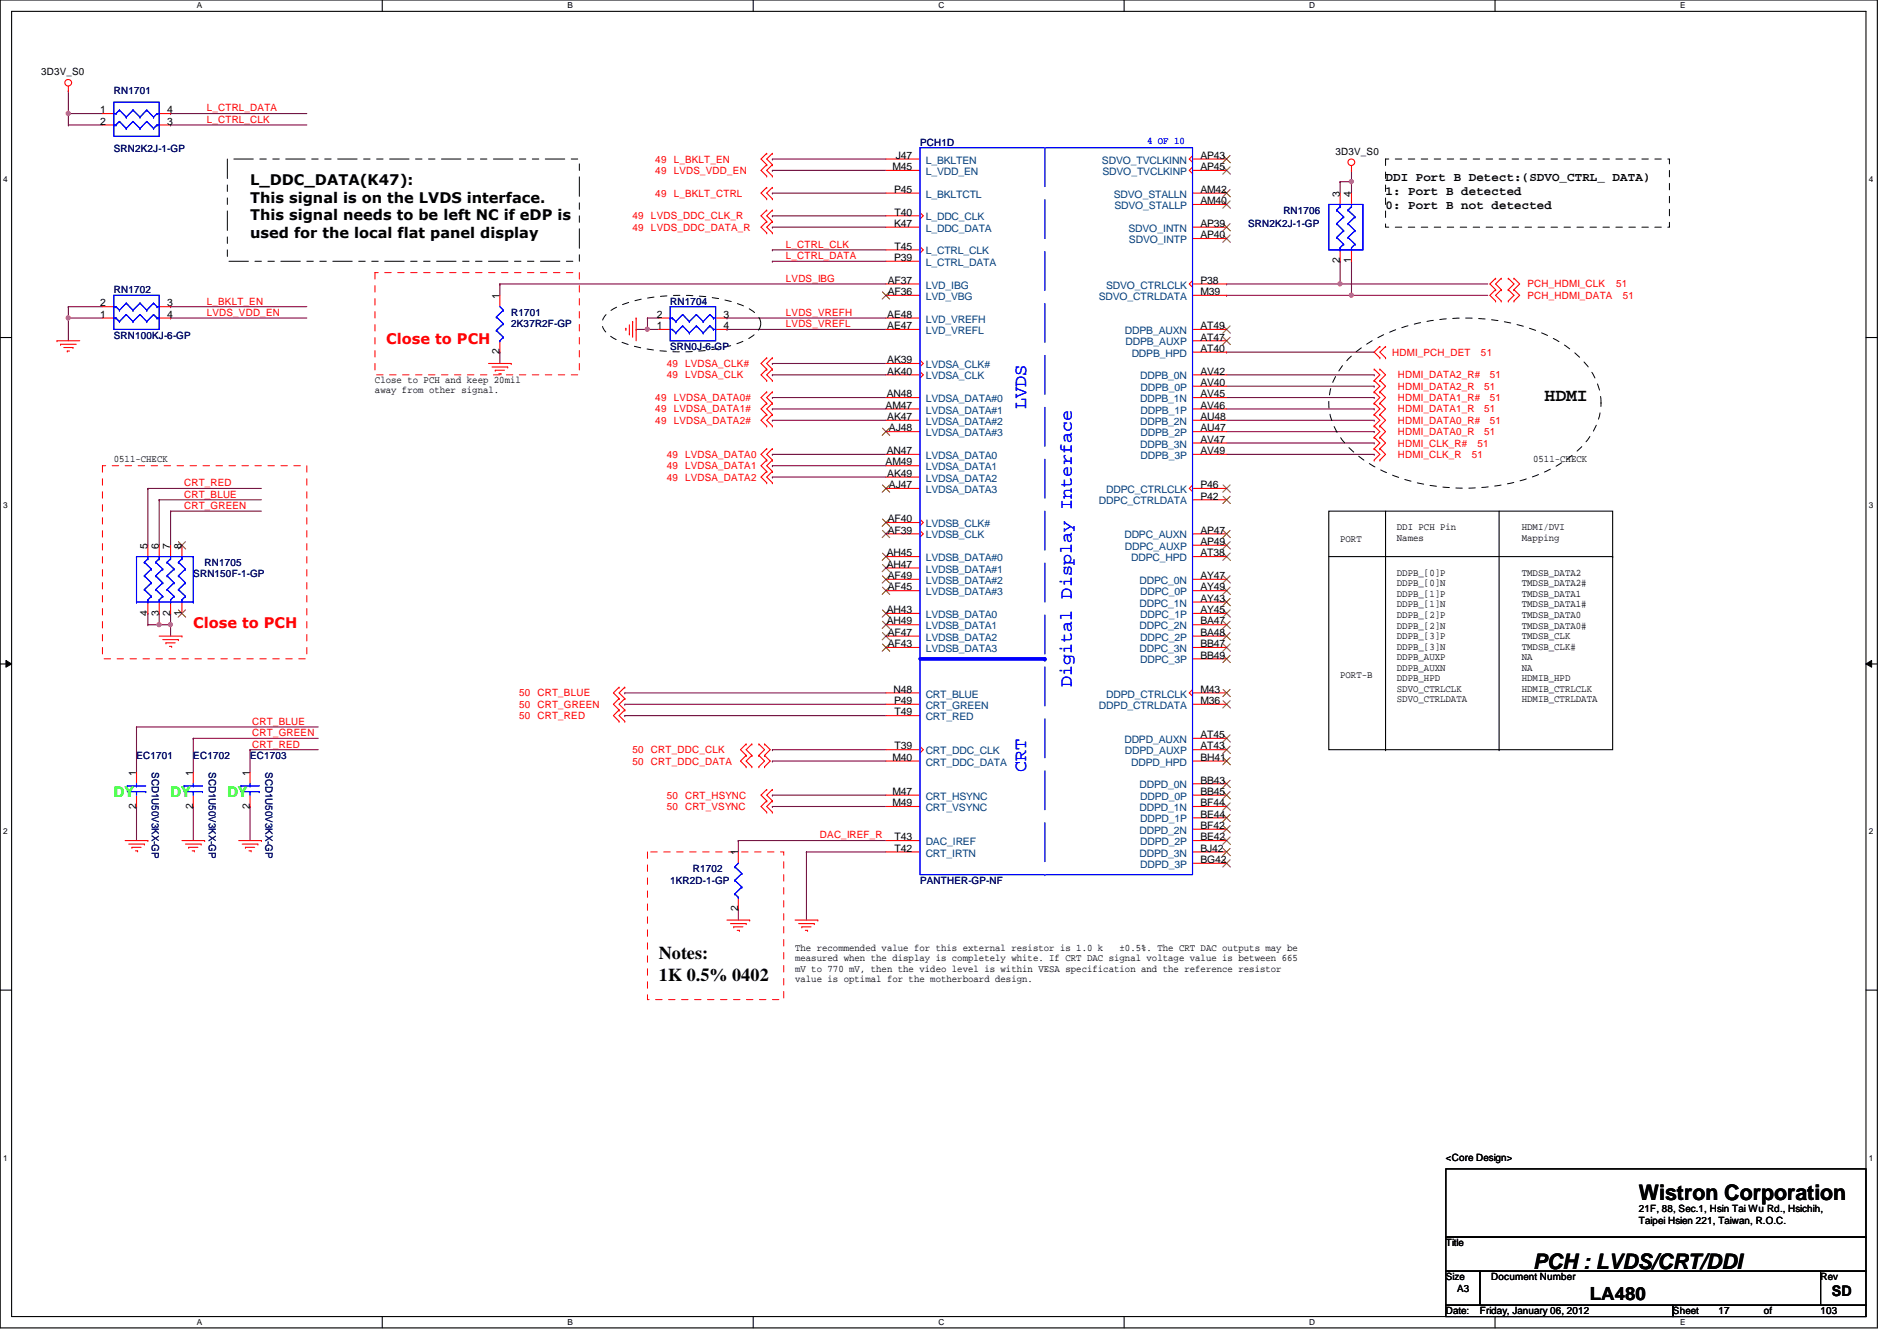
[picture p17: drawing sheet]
<svg xmlns="http://www.w3.org/2000/svg" width="297mm" height="210mm" viewBox="0 0 297 210" stroke-linecap="round" stroke-linejoin="round" font-family="sans-serif">
<defs><g id="words">
<g font-size="3.3">
<text x="256.6" y="187.9">Wistron Corporation</text>
<text x="240.1" y="198.6">PCH : LVDS/CRT/DDI</text>
</g>
<g font-size="2.8" fill="#00f">
<text x="160.7" y="64" transform="rotate(-90 160.7 64)">LVDS</text>
<text x="167.8" y="107.6" transform="rotate(-90 167.8 107.6)">Digital Display Interface</text>
<text x="160.7" y="120.9" transform="rotate(-90 160.7 120.9)">CRT</text>
</g>
<g font-size="2.8">
<text x="241.8" y="62.8">HDMI</text>
<text x="103.2" y="150.2">Notes:</text>
<text x="103.2" y="153.5">1K 0.5% 0402</text>
<text x="249" y="203.5">LA480</text>
</g>
<g font-size="2.3">
<text x="39.2" y="29">L_DDC_DATA(K47):</text>
<text x="39.2" y="31.7">This signal is on the LVDS interface.</text>
<text x="39.2" y="34.5">This signal needs to be left NC if eDP is</text>
<text x="39.2" y="37.2">used for the local flat panel display</text>
<text x="286.8" y="202.9">SD</text>
</g>
<g font-size="2.3" fill="#f00">
<text x="60.5" y="53.8">Close to PCH</text>
<text x="30.3" y="98.3">Close to PCH</text>
</g>
<g font-size="2.3" fill="#0f0">
<text x="17.8" y="124.8">DY</text>
<text x="26.7" y="124.8">DY</text>
<text x="35.6" y="124.8">DY</text>
</g>
<g font-size="1.9">
<text x="217" y="28.3">DDI Port B Detect:(SDVO_CTRL_ DATA)</text>
<text x="217" y="30.5">1: Port B detected</text>
<text x="217" y="32.7">0: Port B not detected</text>
</g>
<g font-size="1.6">
<text x="6.4" y="11.8">3D3V_S0</text>
<text x="15.7" y="17.7">1</text>
<text x="26.2" y="17.7">4</text>
<text x="15.7" y="19.5">2</text>
<text x="26.2" y="19.5">3</text>
<text x="139.7" y="26.6">M45</text>
<text x="140.2" y="24.8">J47</text>
<text x="188" y="26.6">AP45</text>
<text x="188" y="24.8">AP43</text>
<text x="209.1" y="24.2">3D3V_S0</text>
<text x="140" y="30.2">P45</text>
<text x="140" y="35.5">K47</text>
<text x="140.1" y="33.7">T40</text>
<text x="188" y="32">AM40</text>
<text x="188" y="30.2">AM42</text>
<text x="188" y="35.5">AP39</text>
<text x="209.8" y="30.8" transform="rotate(-90 209.8 30.8)">3</text>
<text x="211.6" y="30.8" transform="rotate(-90 211.6 30.8)">4</text>
<text x="140" y="40.9">P39</text>
<text x="140.1" y="39.1">T45</text>
<text x="188" y="37.3">AP40</text>
<text x="209.8" y="41.2" transform="rotate(-90 209.8 41.2)">2</text>
<text x="211.6" y="41.2" transform="rotate(-90 211.6 41.2)">1</text>
<text x="15.7" y="48">2</text>
<text x="26.2" y="48">3</text>
<text x="78.2" y="46.8" transform="rotate(-90 78.2 46.8)">1</text>
<text x="139" y="44.4">AF37</text>
<text x="139" y="46.2">AF36</text>
<text x="188" y="44.4">P38</text>
<text x="188" y="46.2">M39</text>
<text x="15.7" y="49.7">1</text>
<text x="26.2" y="49.7">4</text>
<text x="102.8" y="51.5">1</text>
<text x="102.8" y="49.7">2</text>
<text x="113.3" y="49.7">3</text>
<text x="113.3" y="51.5">4</text>
<text x="138.9" y="49.7">AE48</text>
<text x="138.9" y="51.5">AE47</text>
<text x="188" y="51.5">AT49</text>
<text x="188" y="53.3">AT47</text>
<text x="58.7" y="59.9">Close to PCH and keep 20mil</text>
<text x="78.2" y="55.5" transform="rotate(-90 78.2 55.5)">2</text>
<text x="138.9" y="56.9">AK39</text>
<text x="138.9" y="58.6">AK40</text>
<text x="188" y="58.6">AV42</text>
<text x="188" y="55.1">AT40</text>
<text x="58.7" y="61.6">away from other signal.</text>
<text x="138.7" y="64">AM47</text>
<text x="138.9" y="62.2">AN48</text>
<text x="138.9" y="65.7">AK47</text>
<text x="188" y="62.2">AV45</text>
<text x="188" y="65.7">AU48</text>
<text x="188" y="60.4">AV40</text>
<text x="188" y="64">AV46</text>
<text x="138.9" y="71.1">AN47</text>
<text x="139.2" y="67.5">AJ48</text>
<text x="188" y="69.3">AV47</text>
<text x="188" y="67.5">AU47</text>
<text x="188" y="71.1">AV49</text>
<text x="17.8" y="72.3">0511-CHECK</text>
<text x="138.7" y="72.9">AM49</text>
<text x="138.9" y="74.6">AK49</text>
<text x="139.2" y="76.4">AJ47</text>
<text x="188" y="76.4">P46</text>
<text x="240.1" y="72.3">0511-CHECK</text>
<text x="139" y="81.7">AF40</text>
<text x="139" y="83.5">AF39</text>
<text x="188" y="78.2">P42</text>
<text x="188" y="83.5">AP47</text>
<text x="218.7" y="83">DDI PCH Pin</text>
<text x="238.3" y="83">HDMI/DVI</text>
<text x="23.1" y="85.9" transform="rotate(-90 23.1 85.9)">5</text>
<text x="24.9" y="85.9" transform="rotate(-90 24.9 85.9)">6</text>
<text x="26.7" y="85.9" transform="rotate(-90 26.7 85.9)">7</text>
<text x="28.4" y="85.9" transform="rotate(-90 28.4 85.9)">8</text>
<text x="138.9" y="87.1">AH45</text>
<text x="138.9" y="88.9">AH47</text>
<text x="188" y="85.3">AP49</text>
<text x="188" y="87.1">AT38</text>
<text x="209.8" y="84.8">PORT</text>
<text x="218.7" y="84.7">Names</text>
<text x="238.3" y="84.7">Mapping</text>
<text x="138.9" y="96">AH43</text>
<text x="139" y="90.6">AF49</text>
<text x="139" y="92.4">AF45</text>
<text x="188" y="90.6">AY47</text>
<text x="188" y="94.2">AY43</text>
<text x="188" y="96">AY45</text>
<text x="188" y="92.4">AY49</text>
<text x="218.7" y="90.1">DDPB_[0]P</text>
<text x="218.7" y="91.8">DDPB_[0]N</text>
<text x="218.7" y="93.4">DDPB_[1]P</text>
<text x="218.7" y="95.1">DDPB_[1]N</text>
<text x="238.3" y="90.1">TMDSB_DATA2</text>
<text x="238.3" y="91.8">TMDSB_DATA2#</text>
<text x="238.3" y="93.4">TMDSB_DATA1</text>
<text x="238.3" y="95.1">TMDSB_DATA1#</text>
<text x="23.1" y="96.4" transform="rotate(-90 23.1 96.4)">4</text>
<text x="24.9" y="96.4" transform="rotate(-90 24.9 96.4)">3</text>
<text x="26.7" y="96.4" transform="rotate(-90 26.7 96.4)">2</text>
<text x="28.4" y="96.4" transform="rotate(-90 28.4 96.4)">1</text>
<text x="138.9" y="97.7">AH49</text>
<text x="139" y="99.5">AF47</text>
<text x="139" y="101.3">AF43</text>
<text x="188" y="97.7">BA47</text>
<text x="188" y="101.3">BB47</text>
<text x="188" y="99.5">BA48</text>
<text x="218.7" y="96.7">DDPB_[2]P</text>
<text x="218.7" y="98.4">DDPB_[2]N</text>
<text x="218.7" y="100">DDPB_[3]P</text>
<text x="218.7" y="101.7">DDPB_[3]N</text>
<text x="238.3" y="96.7">TMDSB_DATA0</text>
<text x="238.3" y="98.4">TMDSB_DATA0#</text>
<text x="238.3" y="100">TMDSB_CLK</text>
<text x="238.3" y="101.7">TMDSB_CLK#</text>
<text x="188" y="103.1">BB49</text>
<text x="209.8" y="106.1">PORT-B</text>
<text x="218.7" y="103.3">DDPB_AUXP</text>
<text x="218.7" y="105">DDPB_AUXN</text>
<text x="218.7" y="106.6">DDPB_HPD</text>
<text x="238.3" y="103.3">NA</text>
<text x="238.3" y="105">NA</text>
<text x="238.3" y="106.6">HDMIB_HPD</text>
<text x="139.9" y="108.4">N48</text>
<text x="140" y="110.2">P49</text>
<text x="140.1" y="112">T49</text>
<text x="188" y="108.4">M43</text>
<text x="188" y="110.2">M36</text>
<text x="218.7" y="108.3">SDVO_CTRLCLK</text>
<text x="218.7" y="109.9">SDVO_CTRLDATA</text>
<text x="238.3" y="108.3">HDMIB_CTRLCLK</text>
<text x="238.3" y="109.9">HDMIB_CTRLDATA</text>
<text x="139.7" y="119.1">M40</text>
<text x="140.1" y="117.3">T39</text>
<text x="188" y="115.5">AT45</text>
<text x="188" y="117.3">AT43</text>
<text x="188" y="119.1">BH41</text>
<text x="21.3" y="121.5" transform="rotate(-90 21.3 121.5)">1</text>
<text x="30.2" y="121.5" transform="rotate(-90 30.2 121.5)">1</text>
<text x="39.1" y="121.5" transform="rotate(-90 39.1 121.5)">1</text>
<text x="139.7" y="124.4">M47</text>
<text x="188" y="122.6">BB43</text>
<text x="188" y="124.4">BB45</text>
<text x="21.3" y="126.6" transform="rotate(-90 21.3 126.6)">2</text>
<text x="30.2" y="126.6" transform="rotate(-90 30.2 126.6)">2</text>
<text x="39.1" y="126.6" transform="rotate(-90 39.1 126.6)">2</text>
<text x="139.7" y="126.2">M49</text>
<text x="140.1" y="131.5">T43</text>
<text x="188" y="129.8">BF42</text>
<text x="188" y="126.2">BF44</text>
<text x="188" y="131.5">BE42</text>
<text x="188" y="128">BE44</text>
<text x="115.6" y="133.9" transform="rotate(-90 115.6 133.9)">1</text>
<text x="140.1" y="133.3">T42</text>
<text x="188" y="133.3">BJ42</text>
<text x="188" y="135.1">BG42</text>
<text x="115.6" y="142.6" transform="rotate(-90 115.6 142.6)">2</text>
<text x="124.5" y="148.8">The recommended value for this external resistor is 1.0 k</text>
<text x="175.3" y="148.8">±0.5%. The CRT DAC outputs may be</text>
<text x="124.5" y="150.5">measured when the display is completely white. If CRT DAC signal voltage value is between 665</text>
<text x="124.5" y="152.1">mV to 770 mV, then the video level is within VESA specification and the reference resistor</text>
<text x="124.5" y="153.8">value is optimal for the motherboard design.</text>
<text x="226.4" y="181.7">&lt;Core Design&gt;</text>
<text x="256.6" y="189.7">21F, 88, Sec.1, Hsin Tai Wu Rd., Hsichih,</text>
<text x="256.6" y="191.6">Taipei Hsien 221, Taiwan, R.O.C.</text>
<text x="226.4" y="195.1">Title</text>
<text x="226.4" y="200.4">Size</text>
<text x="228.2" y="202.2">A3</text>
<text x="233.5" y="200.4">Document Number</text>
<text x="285.1" y="200.4">Rev</text>
<text x="226.4" y="205.7">Date:</text>
<text x="231.7" y="205.7">Friday, January 06, 2012</text>
<text x="262" y="205.7">Sheet</text>
<text x="269.1" y="205.7">17</text>
<text x="276.2" y="205.7">of</text>
<text x="285.1" y="205.7">103</text>
</g>
<g font-size="1.6" fill="#000080">
<text x="17.8" y="14.8">RN1701</text>
<text x="17.8" y="23.8">SRN2K2J-1-GP</text>
<text x="144.1" y="22.8">PCH1D</text>
<text x="195.4" y="35.6">SRN2K2J-1-GP</text>
<text x="201" y="33.4">RN1706</text>
<text x="17.8" y="45.9">RN1702</text>
<text x="104.9" y="47.7">RN1704</text>
<text x="17.8" y="53">SRN100KJ-6-GP</text>
<text x="80" y="49.4">R1701</text>
<text x="80" y="51.2">2K37R2F-GP</text>
<text x="104.9" y="54.8">SRN0J-6-GP</text>
<text x="32" y="88.6">RN1705</text>
<text x="30.3" y="90.3">SRN150F-1-GP</text>
<text x="21.4" y="118.8">EC1701</text>
<text x="30.3" y="118.8">EC1702</text>
<text x="39.2" y="118.8">EC1703</text>
<text x="23.8" y="120.9" transform="rotate(90 23.8 120.9)">SCD1U50V3KX-GP</text>
<text x="32.7" y="120.9" transform="rotate(90 32.7 120.9)">SCD1U50V3KX-GP</text>
<text x="41.6" y="120.9" transform="rotate(90 41.6 120.9)">SCD1U50V3KX-GP</text>
<text x="108.5" y="136.6">R1702</text>
<text x="104.9" y="138.3">1KR2D-1-GP</text>
<text x="144.1" y="138.3">PANTHER-GP-NF</text>
</g>
<g font-size="1.6" fill="#f00">
<text x="32.4" y="17.4">L_CTRL_DATA</text>
<text x="32.4" y="19.2">L_CTRL_CLK</text>
<text x="102.6" y="25.4">49</text>
<text x="102.6" y="27.2">49</text>
<text x="105.5" y="25.4">L_BKLT_EN</text>
<text x="105.5" y="27.2">LVDS_VDD_EN</text>
<text x="99.1" y="34.3">49</text>
<text x="101.9" y="34.3">LVDS_DDC_CLK_R</text>
<text x="102.6" y="30.8">49</text>
<text x="105.5" y="30.8">L_BKLT_CTRL</text>
<text x="99.1" y="36.1">49</text>
<text x="101.9" y="36.1">LVDS_DDC_DATA_R</text>
<text x="123.1" y="40.6">L_CTRL_DATA</text>
<text x="123.1" y="38.8">L_CTRL_CLK</text>
<text x="32.4" y="47.7">L_BKLT_EN</text>
<text x="123.1" y="44.1">LVDS_IBG</text>
<text x="239.2" y="45">PCH_HDMI_CLK</text>
<text x="239.2" y="46.8">PCH_HDMI_DATA</text>
<text x="253.1" y="45">51</text>
<text x="254.1" y="46.8">51</text>
<text x="32.4" y="49.4">LVDS_VDD_EN</text>
<text x="123.1" y="49.4">LVDS_VREFH</text>
<text x="123.1" y="51.2">LVDS_VREFL</text>
<text x="104.4" y="57.4">49</text>
<text x="104.4" y="59.2">49</text>
<text x="107.3" y="57.4">LVDSA_CLK#</text>
<text x="107.3" y="59.2">LVDSA_CLK</text>
<text x="218" y="55.7">HDMI_PCH_DET</text>
<text x="218.9" y="59.2">HDMI_DATA2_R#</text>
<text x="231.9" y="55.7">51</text>
<text x="233.3" y="59.2">51</text>
<text x="102.6" y="62.8">49</text>
<text x="102.6" y="64.6">49</text>
<text x="105.5" y="62.8">LVDSA_DATA0#</text>
<text x="105.5" y="64.6">LVDSA_DATA1#</text>
<text x="218.9" y="61">HDMI_DATA2_R</text>
<text x="218.9" y="62.8">HDMI_DATA1_R#</text>
<text x="218.9" y="64.6">HDMI_DATA1_R</text>
<text x="232.4" y="61">51</text>
<text x="232.4" y="64.6">51</text>
<text x="233.3" y="62.8">51</text>
<text x="102.6" y="66.3">49</text>
<text x="104.4" y="71.7">49</text>
<text x="105.5" y="66.3">LVDSA_DATA2#</text>
<text x="107.3" y="71.7">LVDSA_DATA0</text>
<text x="218.9" y="66.3">HDMI_DATA0_R#</text>
<text x="218.9" y="68.1">HDMI_DATA0_R</text>
<text x="218.9" y="69.9">HDMI_CLK_R#</text>
<text x="218.9" y="71.7">HDMI_CLK_R</text>
<text x="230.5" y="71.7">51</text>
<text x="231.3" y="69.9">51</text>
<text x="232.4" y="68.1">51</text>
<text x="233.3" y="66.3">51</text>
<text x="28.8" y="77.9">CRT_BLUE</text>
<text x="28.8" y="76.1">CRT_RED</text>
<text x="104.4" y="73.4">49</text>
<text x="104.4" y="75.2">49</text>
<text x="107.3" y="73.4">LVDSA_DATA1</text>
<text x="107.3" y="75.2">LVDSA_DATA2</text>
<text x="28.8" y="79.7">CRT_GREEN</text>
<text x="39.5" y="113.5">CRT_BLUE</text>
<text x="81.3" y="109">50</text>
<text x="81.3" y="110.8">50</text>
<text x="81.3" y="112.6">50</text>
<text x="84.2" y="109">CRT_BLUE</text>
<text x="84.2" y="110.8">CRT_GREEN</text>
<text x="84.2" y="112.6">CRT_RED</text>
<text x="39.5" y="117">CRT_RED</text>
<text x="39.5" y="115.2">CRT_GREEN</text>
<text x="99.1" y="117.9">50</text>
<text x="99.1" y="119.7">50</text>
<text x="101.9" y="117.9">CRT_DDC_CLK</text>
<text x="101.9" y="119.7">CRT_DDC_DATA</text>
<text x="104.4" y="125">50</text>
<text x="107.3" y="125">CRT_HSYNC</text>
<text x="104.4" y="126.8">50</text>
<text x="107.3" y="126.8">CRT_VSYNC</text>
<text x="128.4" y="131.2">DAC_IREF_R</text>
</g>
<text font-size="1.6" fill="#00f" x="179.6" y="22.6">4 OF 10</text>
<g font-size="1.6" fill="#004080">
<text x="144.9" y="25.6">L_BKLTEN</text>
<text x="144.9" y="27.4">L_VDD_EN</text>
<text x="172.5" y="25.6">SDVO_TVCLKINN</text>
<text x="172.6" y="27.4">SDVO_TVCLKINP</text>
<text x="144.9" y="30.9">L_BKLTCTL</text>
<text x="144.9" y="34.5">L_DDC_CLK</text>
<text x="174.4" y="30.9">SDVO_STALLN</text>
<text x="174.5" y="32.7">SDVO_STALLP</text>
<text x="144.9" y="39.8">L_CTRL_CLK</text>
<text x="144.9" y="41.6">L_CTRL_DATA</text>
<text x="144.9" y="36.3">L_DDC_DATA</text>
<text x="176.7" y="36.3">SDVO_INTN</text>
<text x="176.8" y="38.1">SDVO_INTP</text>
<text x="144.9" y="45.2">LVD_IBG</text>
<text x="144.9" y="46.9">LVD_VBG</text>
<text x="172" y="46.9">SDVO_CTRLDATA</text>
<text x="173.2" y="45.2">SDVO_CTRLCLK</text>
<text x="144.9" y="50.5">LVD_VREFH</text>
<text x="144.9" y="52.3">LVD_VREFL</text>
<text x="176.1" y="52.3">DDPB_AUXN</text>
<text x="144.9" y="57.6">LVDSA_CLK#</text>
<text x="144.9" y="59.4">LVDSA_CLK</text>
<text x="176.2" y="54.1">DDPB_AUXP</text>
<text x="177.2" y="55.8">DDPB_HPD</text>
<text x="178.5" y="59.4">DDPB_0N</text>
<text x="144.9" y="62.9">LVDSA_DATA#0</text>
<text x="144.9" y="64.7">LVDSA_DATA#1</text>
<text x="178.5" y="62.9">DDPB_1N</text>
<text x="178.6" y="61.2">DDPB_0P</text>
<text x="178.6" y="64.7">DDPB_1P</text>
<text x="144.9" y="66.5">LVDSA_DATA#2</text>
<text x="144.9" y="68.3">LVDSA_DATA#3</text>
<text x="144.9" y="71.8">LVDSA_DATA0</text>
<text x="178.5" y="66.5">DDPB_2N</text>
<text x="178.5" y="70.1">DDPB_3N</text>
<text x="178.6" y="68.3">DDPB_2P</text>
<text x="178.6" y="71.8">DDPB_3P</text>
<text x="144.9" y="73.6">LVDSA_DATA1</text>
<text x="144.9" y="75.4">LVDSA_DATA2</text>
<text x="144.9" y="77.2">LVDSA_DATA3</text>
<text x="173.2" y="77.2">DDPC_CTRLCLK</text>
<text x="144.9" y="82.5">LVDSB_CLK#</text>
<text x="172.1" y="79">DDPC_CTRLDATA</text>
<text x="144.9" y="84.3">LVDSB_CLK</text>
<text x="144.9" y="87.8">LVDSB_DATA#0</text>
<text x="144.9" y="89.6">LVDSB_DATA#1</text>
<text x="176.1" y="84.3">DDPC_AUXN</text>
<text x="176.1" y="86.1">DDPC_AUXP</text>
<text x="177.1" y="87.8">DDPC_HPD</text>
<text x="144.9" y="91.4">LVDSB_DATA#2</text>
<text x="144.9" y="93.2">LVDSB_DATA#3</text>
<text x="178.4" y="91.4">DDPC_0N</text>
<text x="178.4" y="95">DDPC_1N</text>
<text x="178.5" y="93.2">DDPC_0P</text>
<text x="144.9" y="96.7">LVDSB_DATA0</text>
<text x="144.9" y="98.5">LVDSB_DATA1</text>
<text x="144.9" y="100.3">LVDSB_DATA2</text>
<text x="178.4" y="98.5">DDPC_2N</text>
<text x="178.5" y="96.7">DDPC_1P</text>
<text x="178.5" y="100.3">DDPC_2P</text>
<text x="144.9" y="102.1">LVDSB_DATA3</text>
<text x="178.4" y="102.1">DDPC_3N</text>
<text x="178.5" y="103.8">DDPC_3P</text>
<text x="144.9" y="109.2">CRT_BLUE</text>
<text x="144.9" y="111">CRT_GREEN</text>
<text x="144.9" y="112.7">CRT_RED</text>
<text x="172.1" y="111">DDPD_CTRLDATA</text>
<text x="173.2" y="109.2">DDPD_CTRLCLK</text>
<text x="144.9" y="118.1">CRT_DDC_CLK</text>
<text x="144.9" y="119.8">CRT_DDC_DATA</text>
<text x="176.1" y="116.3">DDPD_AUXN</text>
<text x="176.1" y="118.1">DDPD_AUXP</text>
<text x="177.1" y="119.8">DDPD_HPD</text>
<text x="144.9" y="125.2">CRT_HSYNC</text>
<text x="178.4" y="123.4">DDPD_0N</text>
<text x="178.5" y="125.2">DDPD_0P</text>
<text x="144.9" y="127">CRT_VSYNC</text>
<text x="178.4" y="130.5">DDPD_2N</text>
<text x="178.4" y="127">DDPD_1N</text>
<text x="178.5" y="128.7">DDPD_1P</text>
<text x="144.9" y="134.1">CRT_IRTN</text>
<text x="144.9" y="132.3">DAC_IREF</text>
<text x="178.4" y="134.1">DDPD_3N</text>
<text x="178.5" y="132.3">DDPD_2P</text>
<text x="178.5" y="135.8">DDPD_3P</text>
</g>
<g font-size="1.3">
<text x="30.8" y="1.3">A</text>
<text x="88.9" y="1.3">B</text>
<text x="146.9" y="1.3">C</text>
<text x="205" y="1.3">D</text>
<text x="263.1" y="1.3">E</text>
<text x=".5" y="28.4">4</text>
<text x="292.6" y="28.4">4</text>
<text x=".5" y="79.5">3</text>
<text x="292.6" y="79.5">3</text>
<text x=".5" y="130.6">2</text>
<text x="292.6" y="130.6">2</text>
<text x=".5" y="181.7">1</text>
<text x="292.6" y="181.7">1</text>
<text x="30.8" y="207.4">A</text>
<text x="88.9" y="207.4">B</text>
<text x="146.9" y="207.4">C</text>
<text x="205" y="207.4">D</text>
<text x="263.1" y="207.4">E</text>
</g>
</g></defs>
<path d="M0 0h294v207.9h-294zM1.8 1.8h290.4v204.3h-290.4z" fill="none" stroke="#000" stroke-width=".17"/>
<g fill="#fff">
<path d="M30.8 .2h.8v1.4h-.8z"/>
<path d="M30.8 206.2h.8v1.4h-.8z"/>
</g>
<path d="M59.9 0v1.8M59.9 206.1v1.8" fill="none" stroke="#000" stroke-width=".17"/>
<g fill="#fff">
<path d="M88.9 .2h.8v1.4h-.8z"/>
<path d="M88.9 206.2h.8v1.4h-.8z"/>
</g>
<path d="M117.9 0v1.8M117.9 206.1v1.8" fill="none" stroke="#000" stroke-width=".17"/>
<g fill="#fff">
<path d="M146.9 .2h.9v1.4h-.9z"/>
<path d="M146.9 206.2h.9v1.4h-.9z"/>
</g>
<path d="M176 0v1.8M176 206.1v1.8" fill="none" stroke="#000" stroke-width=".17"/>
<g fill="#fff">
<path d="M205 .2h.9v1.4h-.9z"/>
<path d="M205 206.2h.9v1.4h-.9z"/>
</g>
<path d="M234.1 0v1.8M234.1 206.1v1.8" fill="none" stroke="#000" stroke-width=".17"/>
<g fill="#fff">
<path d="M263.1 .2h.8v1.4h-.8z"/>
<path d="M263.1 206.2h.8v1.4h-.8z"/>
<path d="M.5 27.3h.7v1.4h-.7z"/>
<path d="M292.6 27.3h.7v1.4h-.7z"/>
<path d="M.5 78.4h.7v1.4h-.7z"/>
<path d="M292.6 78.4h.7v1.4h-.7z"/>
</g>
<path d="M0 52.8h1.8M292.2 52.8h1.8" fill="none" stroke="#000" stroke-width=".17"/>
<g fill="#fff">
<path d="M.5 129.5h.7v1.4h-.7z"/>
<path d="M292.6 129.5h.7v1.4h-.7z"/>
</g>
<path d="M0 103.9h1.8M292.2 103.9h1.8" fill="none" stroke="#000" stroke-width=".17"/>
<path d="M.9 103.4l.9 .5-.9 .5zM292.2 103.9l.9-.5v1z" fill="#000"/>
<path d="M.9 103.4l.9 .5-.9 .5zM292.2 103.9l.9-.5v1z" fill="none" stroke="#000" stroke-width=".16"/>
<g fill="#fff">
<path d="M.5 180.5h.7v1.4h-.7z"/>
<path d="M292.6 180.5h.7v1.4h-.7z"/>
</g>
<path d="M0 155h1.8M292.2 155h1.8" fill="none" stroke="#000" stroke-width=".17"/>
<g fill="none" stroke="#800040" stroke-width=".17">
<path d="M10.7 17.8h.1M10.7 17.8h5.3M120.9 30.2h.1M120.9 24.9h.1M120.9 26.7h.1M120.9 30.2h17.8M120.9 24.9h17.8M120.9 26.7h17.8M10.7 48h.1M10.7 49.8h.1M10.7 48h5.3M10.7 49.8v3.5"/>
<path d="M78.3 44.4h.1M78.3 55.1h.1M78.3 44.4v1.8M78.3 55.1v1.8M78.3 44.4h60.4M120.9 56.9h.1M120.9 58.7h.1M120.9 58.7h17.8M120.9 56.9h17.8M192.1 58.7h23.1M215.2 58.7h.1M23.2 76.5h.1"/>
<path d="M23.2 76.5h17.7M24.9 78.2h.1M24.9 78.2h16M120.9 64h.1M120.9 72.9h.1M120.9 74.7h.1M120.9 71.1h.1M120.9 65.8h.1M120.9 62.2h.1M120.9 62.2h17.8M120.9 64h17.8M120.9 65.8h17.8"/>
<path d="M120.9 71.1h17.8M120.9 72.9h17.8M120.9 74.7h17.8M192.1 60.5h23.1M192.1 62.2h23.1M192.1 64h23.1M192.1 65.8h23.1M192.1 67.6h23.1M192.1 69.3h23.1M192.1 71.1h23.1M215.2 60.5h.1M215.2 62.2h.1"/>
<path d="M215.2 64h.1M215.2 65.8h.1M215.2 67.6h.1M215.2 69.3h.1M215.2 71.1h.1M21.4 113.8h.1M21.4 113.8v7.1M21.4 113.8h28.4M30.3 115.6h.1M30.3 115.6v5.3M30.3 115.6h19.5M39.2 117.3h.1"/>
<path d="M39.2 117.3v3.6M39.2 117.3h10.6M97.8 108.5h.1M97.8 110.2h.1M97.8 112h.1M97.8 108.5h40.9M97.8 110.2h40.9M97.8 112h40.9M120.9 117.3h.1M120.9 117.3h17.8M21.4 126.2h.1M21.4 126.2v5.4"/>
<path d="M30.3 126.2h.1M30.3 126.2v5.4M39.2 126.2h.1M39.2 126.2v5.4M115.6 131.6h.1M115.6 131.6h23.1M120.9 124.5h.1M120.9 126.2h.1M120.9 124.5h17.8M120.9 126.2h17.8M126.3 133.3h.1M126.3 133.3h12.4"/>
<path d="M126.3 133.3v10.7"/>
</g>
<circle cx="10.7" cy="17.8" r=".32" fill="#f0f"/>
<circle cx="10.7" cy="17.8" r=".32" fill="none" stroke="#f0f" stroke-width=".17"/>
<path d="M26.7 49.8h.1M26.7 49.8h21.3M101.4 51.6h.1M101.4 51.6h1.8M113.8 49.8h.1M113.8 51.6h.1M113.8 49.8h24.9M113.8 51.6h24.9M120.9 119.1h.1M120.9 119.1h17.8" fill="none" stroke="#800040" stroke-width=".17"/>
<circle cx="101.4" cy="51.5" r=".32" fill="#f0f"/>
<circle cx="101.4" cy="51.5" r=".32" fill="none" stroke="#f0f" stroke-width=".17"/>
<g fill="none" stroke="#800040" stroke-width=".17">
<path d="M10.7 14.2h.1M10.7 19.6h.1M10.7 14.2v3.6M10.7 19.6h5.3M26.7 17.8h.1M26.7 17.8h21.3M120.9 39.1h.1M120.9 33.8h.1M120.9 35.6h.1M120.9 39.1h17.8M120.9 33.8h17.8M120.9 35.6h17.8"/>
<path d="M10.7 48h.1M10.7 48v1.8M120.9 40.9h.1M120.9 40.9h17.8M115.6 131.6h.1M115.6 131.6v1.7"/>
</g>
<circle cx="10.7" cy="49.8" r=".32" fill="#f0f"/>
<circle cx="10.7" cy="49.8" r=".32" fill="none" stroke="#f0f" stroke-width=".17"/>
<path d="M10.7 49.8h.1M10.7 49.8h5.3M23.2 97.8h.1M23.2 97.8h1.7M26.7 96h.1M26.7 97.8h.1M26.7 96v3.6" fill="none" stroke="#800040" stroke-width=".17"/>
<circle cx="26.7" cy="97.8" r=".32" fill="#f0f"/>
<circle cx="26.7" cy="97.8" r=".32" fill="none" stroke="#f0f" stroke-width=".17"/>
<path d="M24.9 96h.1M24.9 97.8h.1M24.9 96v1.8M24.9 97.8h1.8" fill="none" stroke="#800040" stroke-width=".17"/>
<circle cx="24.9" cy="97.8" r=".32" fill="#f0f"/>
<circle cx="24.9" cy="97.8" r=".32" fill="none" stroke="#f0f" stroke-width=".17"/>
<g fill="none" stroke="#800040" stroke-width=".17">
<path d="M26.7 48h.1M26.7 48h21.3M211.6 46.2h.1M211.6 46.2h21.4M23.2 76.5h.1M23.2 76.5v8.8M24.9 78.2h.1M24.9 78.2v7.1M23.2 96h.1M23.2 96v1.8M26.7 80h.1M26.7 80v5.3"/>
<path d="M115.6 142.2h.1M115.6 142.2v1.8"/>
</g>
<circle cx="211.6" cy="46.2" r=".32" fill="#f0f"/>
<circle cx="211.6" cy="46.2" r=".32" fill="none" stroke="#f0f" stroke-width=".17"/>
<path d="M209.8 44.4h.1M209.8 44.4h23.2" fill="none" stroke="#800040" stroke-width=".17"/>
<circle cx="209.8" cy="44.4" r=".32" fill="#f0f"/>
<circle cx="209.8" cy="44.4" r=".32" fill="none" stroke="#f0f" stroke-width=".17"/>
<path d="M209.8 28.4h.1M209.8 28.4h1.8M211.6 28.4h.1M211.6 28.4v1.8" fill="none" stroke="#800040" stroke-width=".17"/>
<circle cx="211.6" cy="28.4" r=".32" fill="#f0f"/>
<circle cx="211.6" cy="28.4" r=".32" fill="none" stroke="#f0f" stroke-width=".17"/>
<g fill="none" stroke="#800040" stroke-width=".17">
<path d="M10.7 17.8h.1M10.7 17.8v1.8M26.7 19.6h.1M26.7 19.6h21.3M209.8 28.4h.1M209.8 28.4v1.8M211.6 26.7h.1M211.6 26.7v1.7M99.6 51.6h.1M101.4 49.8h.1M101.4 49.8h1.8M101.4 49.8v1.8h-1.8"/>
<path d="M192.1 44.4h.1M192.1 46.2h.1M192.1 55.1h.1M192.1 55.1h23.1M209.8 40.9h.1M209.8 40.9v3.5h-17.7M211.6 40.9h.1M211.6 40.9v5.3h-19.5M26.7 80h.1M26.7 80h14.2"/>
</g>
<g fill="none" stroke="#f00" stroke-width=".17">
<path d="M10.7 14.2h.1M10.7 13.5v.7M16 17.8h1.8M16 19.6h1.8M24.9 17.8h1.8M24.9 19.6h1.8M120.1 24h.1M120.1 25.8h.1M120.1 27.6h.1M120.1 29.3h.1M120.1 31.1h.1M120.1 32.9h.1"/>
<path d="M120.1 34.7h.1M120.1 36.4h.1M120.1 24l-.9 .9 .9 .9M120.1 25.8l-.9 .9 .9 .9M120.1 29.3l-.9 .9 .9 .9M120.1 32.9l-.9 .9 .9 .9M120.1 34.7l-.9 .9 .9 .8M120.9 24h.1M120.9 25.8h.1M120.9 27.6h.1M120.9 29.3h.1M120.9 31.1h.1"/>
<path d="M120.9 32.9h.1M120.9 34.7h.1M120.9 36.4h.1M120.9 24l-.8 .9 .8 .9M120.9 25.8l-.8 .9 .8 .9M120.9 29.3l-.8 .9 .8 .9M120.9 32.9l-.8 .9 .8 .9M120.9 34.7l-.8 .9 .8 .8M138.7 30.2h5.4M138.7 24.9h5.4M138.7 39.1h5.4M138.7 33.8h5.4"/>
<path d="M138.7 35.6h5.4M138.7 26.7h5.4M144.1 38.6l.5 .5-.5 .5M144.1 33.3l.5 .5-.5 .5M186.7 30.2h5.4M186.7 24.9h5.4M186.7 35.6h5.4M186.7 26.7h5.4M186.7 26.2l-.5 .5 .5 .5M186.7 24.4l-.5 .5 .5 .5M186.7 32h5.4M186.7 37.3h5.4"/>
<path d="M209.8 30.2v1.8M209.8 39.1v1.8M211.6 26.7h.1M211.6 26v.7M211.6 30.2v1.8M211.6 39.1v1.8M8.9 53.3h.1M8.9 53.3h3.6M9.5 53.9h.1M9.5 53.9h2.4M10 54.4h1.4M10.5 54.9h.1"/>
<path d="M10.5 54.9h.4M11.4 54.4h.1M76.5 56.9h3.5M77 57.4h2.5M77.6 58h.1M77.6 58h1.4M78.1 58.5h.3M78.3 46.2v1.8M78.3 53.3v1.8M78.4 58.5h.1M79.5 57.4h.1M80 56.9h.1"/>
<path d="M98 51.4h.1M98 51.4v.3M98.5 52.3h.1M98.5 50.8v1.5M99.1 50.3h.1M99.1 50.3v2.5M99.6 49.8h.1M99.6 49.8v3.5M103.2 51.6h1.7M103.2 49.8h1.7M112.1 51.6h1.7M112.1 49.8h1.7"/>
<path d="M120.1 56h.1M120.1 57.8h.1M120.1 59.6h.1M120.1 56l-.9 .9 .9 .9M120.1 57.8l-.9 .9 .9 .9M120.9 56h.1M120.9 57.8h.1M120.9 59.6h.1M120.9 56l-.8 .9 .8 .9M120.9 57.8l-.8 .9 .8 .9M138.7 56.9h5.4M138.7 51.6h5.4"/>
<path d="M138.7 49.8h5.4M138.7 40.9h5.4M138.7 58.7h5.4M138.7 44.4h5.4M138.7 46.2h5.4M144.1 56.4l.5 .5-.5 .5M144.1 58.2l.5 .5-.5 .5M186.7 53.3h5.4M186.7 51.6h5.4M186.7 58.7h5.4M186.7 44.4h5.4M186.7 46.2h5.4"/>
<path d="M186.7 43.9l-.5 .5 .5 .6M186.7 55.1h5.4M215.2 57.8h.1M215.2 59.6h.1M215.2 57.8l.9 .9-.9 .9M215.2 59.6l.9 .9-.9 .8M216.1 57.8h.1M216.1 59.6h.1M216.1 54.2h.1M216.1 56h.1M216.1 57.8l.9 .9-.9 .9M216.1 59.6l.9 .9-.9 .8"/>
<path d="M216.1 54.2l-.9 .9 .9 .9M217 56h.1M217 54.2h.1M217 54.2l-.9 .9 .9 .9M234.2 45.3h.1M234.2 43.6h.1M234.2 47.1h.1M234.2 43.6l-.9 .8 .9 .9M234.2 45.3l-.9 .9 .9 .9M235.1 45.3h.1M235.1 43.6h.1M235.1 47.1h.1"/>
<path d="M235.1 43.6l-.9 .8 .9 .9M235.1 45.3l-.9 .9 .9 .9M236.2 43.6h.1M236.2 45.3h.1M236.2 47.1h.1M236.2 43.6l.9 .8-.9 .9M236.2 45.3l.9 .9-.9 .9M237.1 45.3h.1M237.1 43.6h.1M237.1 47.1h.1M237.1 43.6l.9 .8-.9 .9M237.1 45.3l.9 .9-.9 .9"/>
<path d="M120.1 61.3h.1M120.1 63.1h.1M120.1 64.9h.1M120.1 66.7h.1M120.1 70.2h.1M120.1 72h.1M120.1 73.8h.1M120.1 75.6h.1M120.1 61.3l-.9 .9 .9 .9M120.1 63.1l-.9 .9 .9 .9M120.1 64.9l-.9 .9 .9 .9M120.1 70.2l-.9 .9 .9 .9"/>
<path d="M120.1 72l-.9 .9 .9 .9M120.1 73.8l-.9 .9 .9 .9M120.9 61.3h.1M120.9 63.1h.1M120.9 64.9h.1M120.9 66.7h.1M120.9 70.2h.1M120.9 72h.1M120.9 73.8h.1M120.9 75.6h.1M120.9 61.3l-.8 .9 .8 .9M120.9 63.1l-.8 .9 .8 .9"/>
<path d="M120.9 64.9l-.8 .9 .8 .9M120.9 70.2l-.8 .9 .8 .9M120.9 72l-.8 .9 .8 .9M120.9 73.8l-.8 .9 .8 .9M138.7 62.2h5.4M138.7 64h5.4M138.7 65.8h5.4M138.7 67.6h5.4M138.7 71.1h5.4M138.7 72.9h5.4M138.7 74.7h5.4M138.7 76.5h5.4"/>
<path d="M186.7 62.2h5.4M186.7 64h5.4M186.7 65.8h5.4M186.7 67.6h5.4M186.7 71.1h5.4M186.7 76.5h5.4M186.7 69.3h5.4M186.7 60.5h5.4M186.7 75.9l-.5 .6 .5 .5M186.7 78.2h5.4M215.2 61.3h.1M215.2 63.1h.1"/>
<path d="M215.2 64.9h.1M215.2 66.7h.1M215.2 68.5h.1M215.2 70.2h.1M215.2 72h.1M215.2 61.3l.9 .9-.9 .9M215.2 63.1l.9 .9-.9 .9M215.2 64.9l.9 .9-.9 .9M215.2 66.7l.9 .9-.9 .9M215.2 68.5l.9 .8-.9 .9M215.2 70.2l.9 .9-.9 .9M216.1 61.3h.1"/>
<path d="M216.1 63.1h.1M216.1 64.9h.1M216.1 66.7h.1M216.1 68.5h.1M216.1 70.2h.1M216.1 72h.1M216.1 61.3l.9 .9-.9 .9M216.1 63.1l.9 .9-.9 .9M216.1 64.9l.9 .9-.9 .9M216.1 66.7l.9 .9-.9 .9M216.1 68.5l.9 .8-.9 .9M216.1 70.2l.9 .9-.9 .9"/>
<path d="M23.2 85.3v1.8M23.2 94.2v1.8M24.9 99.6h3.6M24.9 85.3v1.8M24.9 94.2v1.8M26.7 85.3v1.8M26.7 94.2v1.8M28.5 99.6h.1M28.5 85.3v1.8M28.5 94.2v1.8M138.7 99.6h5.4M138.7 81.8h5.4"/>
<path d="M138.7 83.6h5.4M138.7 87.1h5.4M138.7 88.9h5.4M138.7 90.7h5.4M138.7 92.5h5.4M138.7 96h5.4M138.7 97.8h5.4M144.1 81.3l.5 .5-.5 .5M144.1 83.1l.5 .5-.5 .5M186.7 99.6h5.4M186.7 83.6h5.4M186.7 87.1h5.4"/>
<path d="M186.7 90.7h5.4M186.7 92.5h5.4M186.7 96h5.4M186.7 94.2h5.4M186.7 97.8h5.4M186.7 85.3h5.4M25.5 100.1h2.4M26 100.6h.1M26 100.6h1.4M26.5 101.2h.4M26.9 101.2h.1M27.9 100.1h.1"/>
<path d="M96.9 107.6h.1M96.9 109.3h.1M96.9 111.1h.1M96.9 112.9h.1M96.9 107.6l-.8 .9 .8 .8M96.9 109.3l-.8 .9 .8 .9M96.9 111.1l-.8 .9 .8 .9M97.8 107.6h.1M97.8 109.3h.1M97.8 111.1h.1M97.8 112.9h.1M97.8 107.6l-.9 .9 .9 .8"/>
<path d="M97.8 109.3l-.9 .9 .9 .9M97.8 111.1l-.9 .9 .9 .9M116.8 118.2h.1M116.8 116.5h.1M116.8 116.5l-.9 .8 .9 .9M116.8 118.2l-.9 .9 .9 .9M117.7 116.5h.1M117.7 118.2h.1M117.7 116.5l-.9 .8 .9 .9M117.7 118.2l-.9 .9 .9 .9M118.8 118.2h.1M118.8 116.5h.1"/>
<path d="M118.8 116.5l.9 .8-.9 .9M118.8 118.2l.9 .9-.9 .9M119.7 118.2h.1M119.7 116.5h.1M119.7 116.5l.9 .8-.9 .9M119.7 118.2l.9 .9-.9 .9M138.7 101.3h5.4M138.7 108.5h5.4M138.7 117.3h5.4M138.7 119.1h5.4M138.7 110.2h5.4M138.7 112h5.4"/>
<path d="M144.1 116.8l.5 .5-.5 .6M186.7 101.3h5.4M186.7 103.1h5.4M186.7 108.5h5.4M186.7 117.3h5.4M186.7 119.1h5.4M186.7 110.2h5.4M186.7 107.9l-.5 .6 .5 .5M186.7 115.6h5.4M19.6 131.6h3.6M20.1 132.1h2.5M20.7 132.6h.1"/>
<path d="M20.7 132.6h1.4M21.2 133.2h.3M21.4 120.9v1.8M21.4 124.5v1.7M21.5 133.2h.1M22.6 132.1h.1M23.2 131.6h.1M28.5 131.6h3.5M29 132.1h2.5M29.5 132.6h.1M29.5 132.6h1.5M30.1 133.2h.3"/>
<path d="M30.3 120.9v1.8M30.3 124.5v1.7M30.4 133.2h.1M31.5 132.1h.1M32 131.6h.1M37.4 131.6h3.5M37.9 132.1h2.5M38.4 132.6h.1M38.4 132.6h1.5M39 133.2h.3M39.2 120.9v1.8M39.2 124.5v1.7"/>
<path d="M39.3 133.2h.1M40.4 132.1h.1M40.9 131.6h.1M115.6 133.3v1.8M116.8 120h.1M117.7 120h.1M118.8 120h.1M119.7 120h.1M120.1 123.6h.1M120.1 125.3h.1M120.1 127.1h.1M120.1 123.6l-.9 .9 .9 .8"/>
<path d="M120.1 125.3l-.9 .9 .9 .9M120.9 123.6h.1M120.9 125.3h.1M120.9 127.1h.1M120.9 123.6l-.8 .9 .8 .8M120.9 125.3l-.8 .9 .8 .9M138.7 131.6h5.4M138.7 133.3h5.4M138.7 126.2h5.4M138.7 124.5h5.4M186.7 131.6h5.4M186.7 129.8h5.4"/>
<path d="M186.7 133.3h5.4M186.7 122.7h5.4M186.7 126.2h5.4M186.7 135.1h5.4M186.7 124.5h5.4M186.7 128h5.4M113.8 144h3.6M114.4 144.6h2.4M114.9 145.1h.1M114.9 145.1h1.4M115.4 145.6h.4M115.6 140.5v1.7"/>
<path d="M115.8 145.6h.1M116.8 144.6h.1M117.4 144h.1M124.5 144h3.6M125 144.6h2.5M125.6 145.1h.1M125.6 145.1h1.4M126.1 145.6h.3M126.4 145.6h.1M127.5 144.6h.1M128.1 144h.1"/>
<circle cx="10.7" cy="12.9" r=".52"/>
<circle cx="211.6" cy="25.4" r=".52"/>
</g>
<g fill="none" stroke="#000" stroke-width=".17">
<path d="M208.1 80h44.4v37.3h-44.4zM208.1 87.1h44.4M217 80v37.3M234.7 80v37.3M252.5 87.1h.1M217 117.3h.1M234.7 117.3h.1M226.4 183h65.8v10.6h-65.8zM226.4 193.6h65.8v5.4h-65.8zM226.4 199h5.3v5.3h-5.3zM231.7 199h53.4v5.3h-53.4zM285.1 199h7.1v5.3h-7.1z"/>
<path d="M226.4 204.3h35.6v1.8h-35.6zM262 204.3h30.2v1.8h-30.2z"/>
</g>
<path d="M217 24.9h44.4v10.7h-44.4zM95.2 48.9a14.1 14.1 0 0 1 6.6-2.3 29.2 29.2 0 0 1 14.7 1.3 4.5 4.5 0 0 1 2.5 2.1 2.04 2.04 0 0 1-.9 2.4 14.2 14.2 0 0 1-6.6 2.3 28.7 28.7 0 0 1-14.6-1.4 4.5 4.5 0 0 1-2.5-2.1 2.04 2.04 0 0 1 .8-2.3zM211.3 56a23 23 0 0 1 12.1-5.7 31.6 31.6 0 0 1 20.3 3 13.7 13.7 0 0 1 6.6 7.2 9.4 9.4 0 0 1-2.9 9.7 23.1 23.1 0 0 1-12.1 5.7 31.3 31.3 0 0 1-20.3-3 13.7 13.7 0 0 1-6.6-7.3 9.4 9.4 0 0 1 2.9-9.6z" fill="none" stroke="#000" stroke-width=".16" stroke-dasharray="1 1 1 1 1 1 1 1"/>
<path d="M35.6 24.9h55.1v16h-55.1z" fill="none" stroke="#000" stroke-width=".16" stroke-dasharray="3 1 1 1 1 1"/>
<path d="M58.7 42.7h32v16h-32zM16 72.9h32v30.2h-32zM101.4 133.3h21.3v23.2h-21.3z" fill="none" stroke="#f00" stroke-width=".16" stroke-dasharray="1 1 1 1 1 1 1 1"/>
<g fill="none" stroke="#00f" stroke-width=".17">
<path d="M17.8 16h7.1v5.3h-7.1zM17.8 19.6h.1M17.8 17.8h.4M17.8 19.6h.4M18.2 17.8h.1M18.2 19.6h.1M18.7 17.2h.1M18.7 19h.1M18.7 17.2l-.5 .6M18.7 17.2l1.1 1.1M18.7 19l1.1 1.1M18.7 19l-.5 .6"/>
<path d="M19.8 18.3h.1M20.8 17.2h.1M20.8 19h.1M20.8 17.2l-1 1.1M20.8 17.2l1.1 1.1M20.8 19l1.1 1.1M20.8 19l-1 1.1M21.9 18.3h.1M23 17.2h.1M23 19h.1M23 17.2l-1.1 1.1M23 17.2l1 1.1"/>
<path d="M23 19l1 1.1M23 19l-1.1 1.1M24 18.3h.1M24.6 17.8h.1M24.6 19.6h.1M24.6 17.8h.3M24.6 17.8l-.6 .5M24.6 19.6h.3M24.6 19.6l-.6 .5M24.9 17.8h.1M19.8 20.1h.1M21.9 20.1h.1"/>
<path d="M24 20.1h.1M144.1 23.1h42.6v113.8h-42.6zM208.1 32h5.3v7.1h-5.3zM209.3 32.9h.1M209.3 35h.1M209.3 37.2h.1M209.3 32.9l1.1 1.1M209.3 35l1.1 1.1M209.3 37.2l1.1 1M209.8 32.3h.1M209.8 38.8h.1M209.8 39.1h.1"/>
<path d="M209.8 32v.3M209.8 38.8v.3M209.8 32.3l-.5 .6M210.4 34h.1M210.4 36.1h.1M210.4 38.2h.1M210.4 34l-1.1 1M210.4 36.1l-1.1 1.1M210.4 38.2l-.6 .6M211.1 37.2h.1M211.1 35h.1M211.1 32.9h.1"/>
<path d="M211.1 37.2l1.1 1M211.1 35l1.1 1.1M211.1 32.9l1.1 1.1M211.6 38.8h.1M211.6 32.3h.1M211.6 32h.1M211.6 32v.3M211.6 38.8v.3M211.6 32.3l-.5 .6M212.2 38.2h.1M212.2 36.1h.1M212.2 34h.1"/>
<path d="M212.2 38.2l-.6 .6M212.2 36.1l-1.1 1.1M212.2 34l-1.1 1M77.7 49.6h.1M77.7 51.7h.1M77.7 49.6l1.1 1.1M77.7 51.7l1.1 1.1M78.3 53.3h.1M78.3 48l.5 .6M78.8 48.6h.1M78.8 50.7h.1M78.8 52.8h.1"/>
<path d="M78.8 48.6l-1.1 1M78.8 50.7l-1.1 1M78.8 52.8l-.5 .5M104.9 48h7.2v5.3h-7.2zM104.9 49.8h.1M104.9 51.6h.4M104.9 49.8h.4M105.3 51.6h.1M105.3 49.8h.1M105.3 51.6l.5 .5M105.3 49.8l.5 .5M105.8 52.1h.1"/>
<path d="M105.8 50.3h.1M106.9 51h.1M106.9 49.2h.1M106.9 51l-1.1 1.1M106.9 51l1 1.1M106.9 49.2l1 1.1M106.9 49.2l-1.1 1.1M107.9 52.1h.1M107.9 50.3h.1M109 51h.1M109 49.2h.1M109 51l-1.1 1.1"/>
<path d="M109 51l1.1 1.1M109 49.2l1.1 1.1M109 49.2l-1.1 1.1M110.1 52.1h.1M110.1 50.3h.1M111.2 51h.1M111.2 49.2h.1M111.2 51l-1.1 1.1M111.2 51l.5 .6M111.2 49.2l.5 .6M111.2 49.2l-1.1 1.1M111.7 51.6h.1"/>
<path d="M111.7 49.8h.1M111.7 51.6h.4M111.7 49.8h.4M112.1 51.6h.1M21.4 87.1h.1M21.4 94.2h.1M21.4 87.1v7.1M21.4 87.1h8.9M21.4 94.2h8.9M22.6 88h.1M22.6 90.1h.1M22.6 92.3h.1"/>
<path d="M22.6 88l1.1 1.1M22.6 90.1l1.1 1.1M22.6 92.3l1.1 1M23.2 87.5h.1M23.2 93.9h.1M23.2 94.2h.1M23.2 87.1v.4M23.2 93.9v.3M23.2 87.5l-.6 .5M23.7 89.1h.1M23.7 91.2h.1M23.7 93.3h.1"/>
<path d="M23.7 89.1l-1.1 1M23.7 91.2l-1.1 1.1M23.7 93.3l-.5 .6M24.4 92.3h.1M24.4 90.1h.1M24.4 88h.1M24.4 92.3l1.1 1M24.4 90.1l1.1 1.1M24.4 88l1.1 1.1M24.9 93.9h.1M24.9 87.5h.1M24.9 87.1h.1"/>
<path d="M24.9 87.1v.4M24.9 93.9v.3M24.9 87.5l-.5 .5M25.5 93.3h.1M25.5 91.2h.1M25.5 89.1h.1M25.5 93.3l-.6 .6M25.5 91.2l-1.1 1.1M25.5 89.1l-1.1 1M26.2 88h.1M26.2 90.1h.1M26.2 92.3h.1"/>
<path d="M26.2 88l1.1 1.1M26.2 90.1l1.1 1.1M26.2 92.3l1.1 1M26.7 87.5h.1M26.7 93.9h.1M26.7 94.2h.1M26.7 87.1v.4M26.7 93.9v.3M26.7 87.5l-.5 .5M27.3 89.1h.1M27.3 91.2h.1M27.3 93.3h.1"/>
<path d="M27.3 89.1l-1.1 1M27.3 91.2l-1.1 1.1M27.3 93.3l-.6 .6M27.9 92.3h.1M27.9 90.1h.1M27.9 88h.1M27.9 92.3l1.1 1M27.9 90.1l1.1 1.1M27.9 88l1.1 1.1M28.5 93.9h.1M28.5 87.5h.1M28.5 87.1h.1"/>
<path d="M28.5 87.1v.4M28.5 93.9v.3M28.5 87.5l-.6 .5M29 93.3h.1M29 91.2h.1M29 89.1h.1M29 93.3l-.5 .6M29 91.2l-1.1 1.1M29 89.1l-1.1 1M30.3 87.1h.1M30.3 94.2h.1M30.3 87.1v7.1"/>
<path d="M19.9 123h.1M19.9 123h2.9M19.9 123.9h2.9M21.4 123h.1M21.4 123.9h.1M21.4 122.7v.3M21.4 123.9v.6M22.8 123.9h.1M28.8 123h.1M28.8 123h2.9M28.8 123.9h2.9M30.3 123h.1"/>
<path d="M30.3 123.9h.1M30.3 122.7v.3M30.3 123.9v.6M31.7 123.9h.1M37.7 123h.1M37.7 123h2.9M37.7 123.9h2.9M39.2 123h.1M39.2 123.9h.1M39.2 122.7v.3M39.2 123.9v.6M40.6 123.9h.1"/>
<path d="M115.1 135.7h.1M115.1 137.8h.1M115.1 139.9h.1M115.1 135.7l1.1 1M115.1 137.8l1.1 1.1M115.1 139.9l.5 .6M115.6 135.1l-.5 .6M116.2 136.7h.1M116.2 138.9h.1M116.2 136.7l-1.1 1.1M116.2 138.9l-1.1 1M115.6 140.5h.1"/>
</g>
<g fill="none" stroke="#804000" stroke-width=".16">
<path d="M191.5 26.1l1.2 1.2M191.5 24.3l1.2 1.2M191.5 31.5l1.2 1.1M191.5 29.7l1.2 1.1M191.5 36.8l1.2 1.1M191.5 35l1.2 1.2M192.6 35l-1.1 1.2M192.6 36.8l-1.1 1.1M192.6 26.1l-1.1 1.2M192.6 24.3l-1.1 1.2M192.6 31.5l-1.1 1.1M192.6 29.7l-1.1 1.1"/>
<path d="M138.2 45.7l1.1 1.1M139.3 45.7l-1.2 1.1M191.5 51l1.2 1.2M191.5 52.8l1.2 1.1M192.6 51l-1.1 1.2M192.6 52.8l-1.1 1.1M138.2 67l1.1 1.2M138.2 75.9l1.1 1.1M139.3 67l-1.2 1.2M139.3 75.9l-1.2 1.1M191.5 75.9l1.2 1.1M191.5 77.7l1.2 1.1"/>
<path d="M192.6 75.9l-1.1 1.1M192.6 77.7l-1.1 1.1M27.9 95.5l1.2 1.1M27.9 84.8l1.2 1.1M29 95.5l-1.1 1.1M29 84.8l-1.1 1.1M138.2 81.2l1.1 1.2M138.2 83l1.1 1.2M138.2 86.6l1.1 1.1M138.2 88.3l1.1 1.2M138.2 90.1l1.1 1.2M138.2 91.9l1.1 1.1"/>
<path d="M138.2 95.5l1.1 1.1M138.2 97.2l1.1 1.2M138.2 99l1.1 1.2M139.3 81.2l-1.2 1.2M139.3 83l-1.2 1.2M139.3 86.6l-1.2 1.1M139.3 88.3l-1.2 1.2M139.3 90.1l-1.2 1.2M139.3 91.9l-1.2 1.1M139.3 95.5l-1.2 1.1M139.3 97.2l-1.2 1.2M139.3 99l-1.2 1.2"/>
<path d="M191.5 90.1l1.2 1.2M191.5 93.7l1.2 1.1M191.5 97.2l1.2 1.2M191.5 95.5l1.2 1.1M191.5 91.9l1.2 1.1M191.5 99l1.2 1.2M191.5 83l1.2 1.2M191.5 84.8l1.2 1.1M191.5 86.6l1.2 1.1M192.6 90.1l-1.1 1.2M192.6 93.7l-1.1 1.1M192.6 97.2l-1.1 1.2"/>
<path d="M192.6 95.5l-1.1 1.1M192.6 91.9l-1.1 1.1M192.6 99l-1.1 1.2M192.6 83l-1.1 1.2M192.6 84.8l-1.1 1.1M192.6 86.6l-1.1 1.1M138.2 100.8l1.1 1.1M139.3 100.8l-1.2 1.1M191.5 100.8l1.2 1.1M191.5 102.6l1.2 1.1M191.5 107.9l1.2 1.2M191.5 109.7l1.2 1.1"/>
<path d="M191.5 115l1.2 1.2M191.5 116.8l1.2 1.1M191.5 118.6l1.2 1.1M192.6 100.8l-1.1 1.1M192.6 102.6l-1.1 1.1M192.6 107.9l-1.1 1.2M192.6 109.7l-1.1 1.1M192.6 115l-1.1 1.2M192.6 116.8l-1.1 1.1M192.6 118.6l-1.1 1.1M191.5 129.2l1.2 1.2M191.5 132.8l1.2 1.1"/>
<path d="M191.5 122.1l1.2 1.2M191.5 125.7l1.2 1.1M191.5 131l1.2 1.2M191.5 134.6l1.2 1.1M191.5 123.9l1.2 1.2M191.5 127.5l1.2 1.1M192.6 129.2l-1.1 1.2M192.6 132.8l-1.1 1.1M192.6 122.1l-1.1 1.2M192.6 125.7l-1.1 1.1M192.6 131l-1.1 1.2M192.6 134.6l-1.1 1.1"/>
<path d="M192.6 123.9l-1.1 1.2M192.6 127.5l-1.1 1.1"/>
</g>
<path d="M163.6 23.1v113.8M163.6 136.9h.1" fill="none" stroke="#fff" stroke-width=".16" stroke-dasharray="6.1 2"/>
<path d="M163.6 23.1v113.8M163.6 136.9h.1" fill="none" stroke="#00f" stroke-width=".16" stroke-dasharray="6.1 2"/>
<path d="M144.1 103.1h19.5" fill="none" stroke="#00f" stroke-width=".51"/>
<circle cx="163.6" cy="103.1" r=".25" fill="#00f"/>
<path d="M144.1 23.1h42.6v113.8h-42.6z" fill="none" stroke="#00f" stroke-width=".17"/>
<path d="M163.6 23.1v113.8M163.6 136.9h.1" fill="none" stroke="#fff" stroke-width=".16" stroke-dasharray="6.1 2"/>
<path d="M163.6 23.1v113.8M163.6 136.9h.1" fill="none" stroke="#00f" stroke-width=".16" stroke-dasharray="6.1 2"/>
<path d="M144.1 103.1h19.5" fill="none" stroke="#00f" stroke-width=".51"/>
<circle cx="163.6" cy="103.1" r=".25" fill="#00f"/>
<path d="M16 49.8h1.8M16 48h1.8M24.9 49.8h1.8M24.9 48h1.8" fill="none" stroke="#f00" stroke-width=".17"/>
<g fill="none" stroke="#00f" stroke-width=".17">
<path d="M17.8 46.2h7.1v5.4h-7.1zM17.8 48h.1M17.8 49.8h.4M17.8 48h.4M18.2 49.8h.1M18.2 48h.1M18.2 49.8l.5 .5M18.2 48l.5 .6M18.7 50.3h.1M18.7 48.6h.1M19.8 49.2h.1M19.8 47.5h.1"/>
<path d="M19.8 49.2l-1.1 1.1M19.8 49.2l1 1.1M19.8 47.5l1 1.1M19.8 47.5l-1.1 1.1M20.8 50.3h.1M20.8 48.6h.1M21.9 49.2h.1M21.9 47.5h.1M21.9 49.2l-1.1 1.1M21.9 49.2l1.1 1.1M21.9 47.5l1.1 1.1M21.9 47.5l-1.1 1.1"/>
<path d="M23 50.3h.1M23 48.6h.1M24 49.2h.1M24 47.5h.1M24 49.2l-1 1.1M24 49.2l.6 .6M24 47.5l.6 .5M24 47.5l-1 1.1M24.6 49.8h.1M24.6 48h.1M24.6 49.8h.3M24.6 48h.3"/>
<path d="M24.9 49.8h.1"/>
</g>
<circle cx="10.7" cy="17.8" r=".32" fill="#f0f"/>
<circle cx="10.7" cy="17.8" r=".32" fill="none" stroke="#f0f" stroke-width=".17"/>
<circle cx="101.4" cy="51.5" r=".32" fill="#f0f"/>
<circle cx="101.4" cy="51.5" r=".32" fill="none" stroke="#f0f" stroke-width=".17"/>
<circle cx="10.7" cy="49.8" r=".32" fill="#f0f"/>
<circle cx="10.7" cy="49.8" r=".32" fill="none" stroke="#f0f" stroke-width=".17"/>
<circle cx="26.7" cy="97.8" r=".32" fill="#f0f"/>
<circle cx="26.7" cy="97.8" r=".32" fill="none" stroke="#f0f" stroke-width=".17"/>
<circle cx="24.9" cy="97.8" r=".32" fill="#f0f"/>
<circle cx="24.9" cy="97.8" r=".32" fill="none" stroke="#f0f" stroke-width=".17"/>
<circle cx="211.6" cy="46.2" r=".32" fill="#f0f"/>
<circle cx="211.6" cy="46.2" r=".32" fill="none" stroke="#f0f" stroke-width=".17"/>
<circle cx="209.8" cy="44.4" r=".32" fill="#f0f"/>
<circle cx="209.8" cy="44.4" r=".32" fill="none" stroke="#f0f" stroke-width=".17"/>
<circle cx="211.6" cy="28.4" r=".32" fill="#f0f"/>
<circle cx="211.6" cy="28.4" r=".32" fill="none" stroke="#f0f" stroke-width=".17"/>
<use href="#words"/>
</svg>
